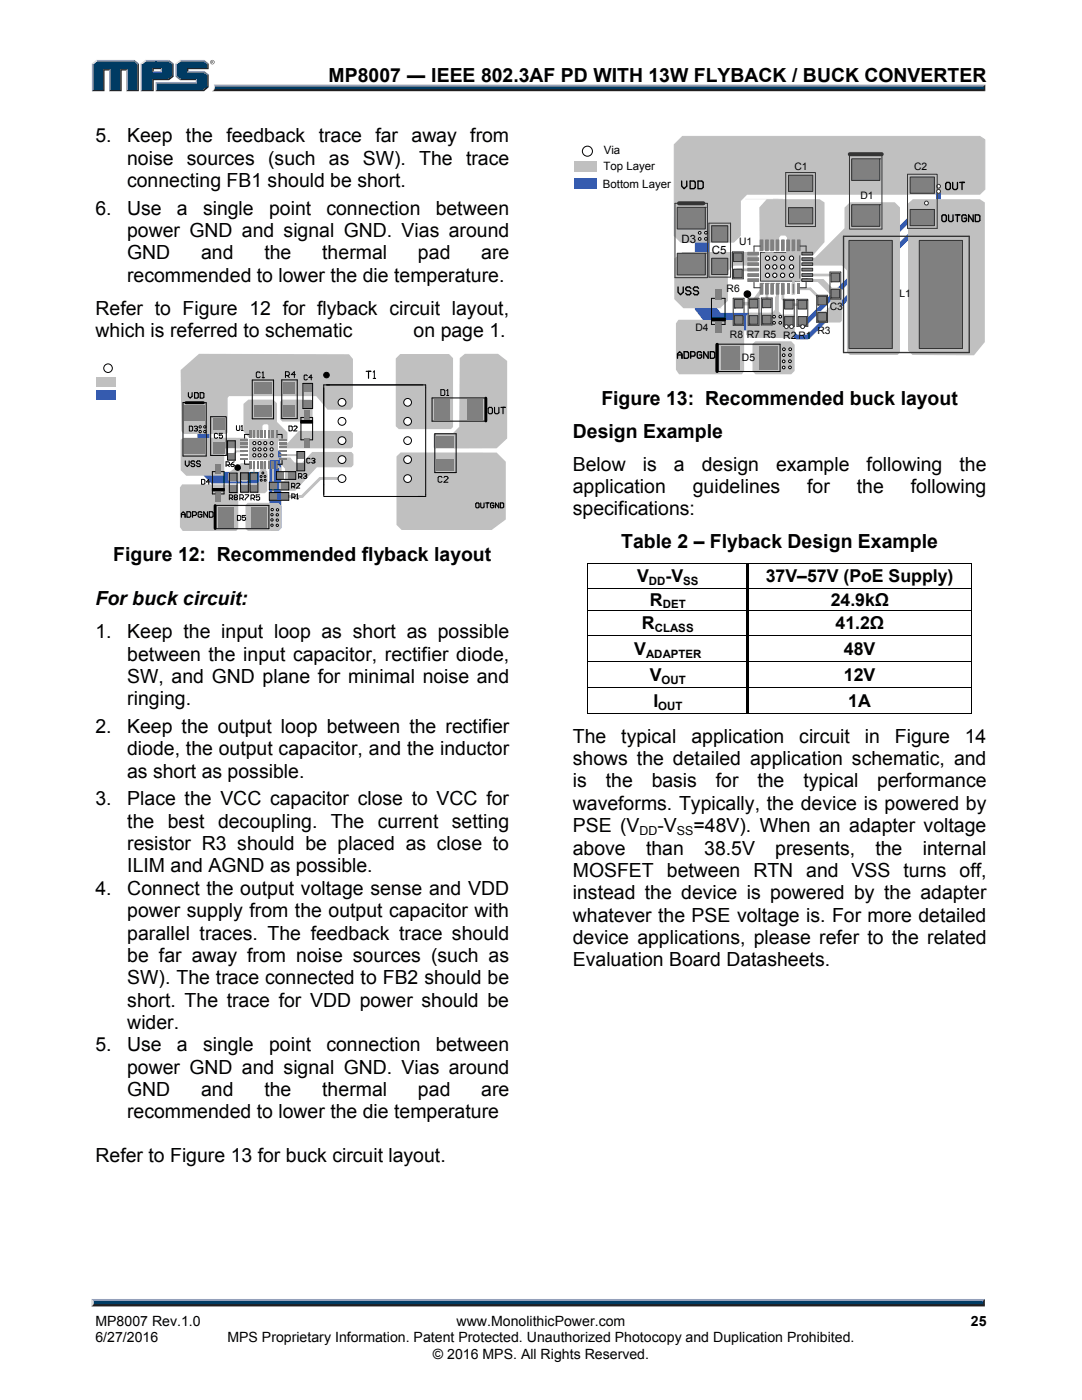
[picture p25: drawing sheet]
<svg xmlns="http://www.w3.org/2000/svg" width="216mm" height="279mm" viewBox="0 0 216 279" stroke-linecap="round" stroke-linejoin="round" font-family="sans-serif">
<defs><g id="words">
<g font-size="3.9">
<text x="65.6" y="16.3">MP8007 ― IEEE 802.3AF PD WITH 13W FLYBACK / BUCK CONVERTER</text>
<text x="19" y="28.4">5.</text>
<text x="25.4" y="28.4">Keep the feedback trace far away from</text>
<text x="25.4" y="32.9">noise sources (such as SW). The trace</text>
<text x="25.4" y="37.3">connecting FB1 should be short.</text>
<text x="19" y="42.8">6.</text>
<text x="25.4" y="47.3">power GND and signal GND. Vias around</text>
<text x="25.4" y="42.8">Use</text>
<text x="35.3" y="42.8">a</text>
<text x="40.5" y="42.8">single</text>
<text x="53.7" y="42.8">point</text>
<text x="65.1" y="42.8">connection</text>
<text x="86.9" y="42.8">between</text>
<text x="25.4" y="51.8">GND</text>
<text x="40.1" y="51.8">and</text>
<text x="52.8" y="51.8">the</text>
<text x="64.3" y="51.8">thermal</text>
<text x="83.4" y="51.8">pad</text>
<text x="96" y="51.8">are</text>
<text x="25.4" y="56.2">recommended to lower the die temperature.</text>
<text x="19" y="62.8">Refer to Figure 12 for flyback circuit layout,</text>
<text x="19" y="67.3">which is referred to schematic</text>
<text x="82.5" y="67.3">on page 1.</text>
<text x="120" y="80.8">Figure 13: Recommended buck layout</text>
<text x="114.3" y="87.4">Design Example</text>
<text x="114.3" y="93.9">Below</text>
<text x="128.3" y="93.9">is</text>
<text x="134.5" y="93.9">a</text>
<text x="140" y="93.9">design</text>
<text x="154.9" y="93.9">example</text>
<text x="172.9" y="93.9">following</text>
<text x="191.5" y="93.9">the</text>
<text x="114.3" y="98.4">application</text>
<text x="138.2" y="98.4">guidelines</text>
<text x="161.1" y="98.4">for</text>
<text x="171" y="98.4">the</text>
<text x="181.7" y="98.4">following</text>
<text x="114.3" y="102.9">specifications:</text>
<text x="22.6" y="112">Figure 12: Recommended flyback layout</text>
<text x="124" y="109.5">Table 2 – Flyback Design Example</text>
<text x="19.1" y="120.8">For buck circuit:</text>
<text x="19" y="127.4">1.</text>
<text x="25.4" y="131.8">between the input capacitor, rectifier diode,</text>
<text x="25.4" y="127.4">Keep the input loop as short as possible</text>
<text x="25.4" y="136.3">SW, and GND plane for minimal noise and</text>
<text x="25.4" y="140.8">ringing.</text>
<text x="19" y="146.3">2.</text>
<text x="25.4" y="146.3">Keep the output loop between the rectifier</text>
<text x="114.3" y="148.2">The</text>
<text x="124" y="148.2">typical</text>
<text x="138" y="148.2">application</text>
<text x="159.5" y="148.2">circuit</text>
<text x="172.6" y="148.2">in</text>
<text x="178.6" y="148.2">Figure</text>
<text x="192.5" y="148.2">14</text>
<text x="25.4" y="150.7">diode, the output capacitor, and the inductor</text>
<text x="25.4" y="155.2">as short as possible.</text>
<text x="114.3" y="152.7">shows the detailed application schematic, and</text>
<text x="19" y="160.7">3.</text>
<text x="25.4" y="160.7">Place the VCC capacitor close to VCC for</text>
<text x="114.3" y="157.2">is</text>
<text x="114.3" y="161.6">waveforms. Typically, the device is powered by</text>
<text x="120.9" y="157.2">the</text>
<text x="130" y="157.2">basis</text>
<text x="142.9" y="157.2">for</text>
<text x="151.2" y="157.2">the</text>
<text x="160.3" y="157.2">typical</text>
<text x="175.1" y="157.2">performance</text>
<text x="25.4" y="165.2">the best decoupling. The current setting</text>
<text x="114.3" y="166.1">PSE (V</text>
<text x="131.2" y="166.1">-V</text>
<text x="138.4" y="166.1">=48V). When an adapter voltage</text>
<text x="25.4" y="169.7">resistor R3 should be placed as close to</text>
<text x="114.3" y="170.5">above</text>
<text x="128.9" y="170.5">than</text>
<text x="140.5" y="170.5">38.5V</text>
<text x="154.7" y="170.5">presents,</text>
<text x="174.7" y="170.5">the</text>
<text x="184.1" y="170.5">internal</text>
<text x="19" y="178.6">4.</text>
<text x="25.4" y="174.1">ILIM and AGND as possible.</text>
<text x="25.4" y="178.6">Connect the output voltage sense and VDD</text>
<text x="114.3" y="175">MOSFET between RTN and VSS turns off,</text>
<text x="114.3" y="179.5">instead the device is powered by the adapter</text>
<text x="25.4" y="183">power supply from the output capacitor with</text>
<text x="114.3" y="183.9">whatever the PSE voltage is. For more detailed</text>
<text x="25.4" y="187.5">parallel traces. The feedback trace should</text>
<text x="25.4" y="192">be far away from noise sources (such as</text>
<text x="114.3" y="188.4">device applications, please refer to the related</text>
<text x="25.4" y="196.4">SW). The trace connected to FB2 should be</text>
<text x="114.3" y="192.8">Evaluation Board Datasheets.</text>
<text x="25.4" y="200.9">short. The trace for VDD power should be</text>
<text x="19" y="209.8">5.</text>
<text x="25.4" y="209.8">Use</text>
<text x="25.4" y="205.4">wider.</text>
<text x="35.3" y="209.8">a</text>
<text x="40.5" y="209.8">single</text>
<text x="53.7" y="209.8">point</text>
<text x="65.1" y="209.8">connection</text>
<text x="86.9" y="209.8">between</text>
<text x="25.4" y="214.3">power GND and signal GND. Vias around</text>
<text x="25.4" y="218.8">GND</text>
<text x="40.1" y="218.8">and</text>
<text x="52.8" y="218.8">the</text>
<text x="64.3" y="218.8">thermal</text>
<text x="83.4" y="218.8">pad</text>
<text x="96" y="218.8">are</text>
<text x="25.4" y="223.2">recommended to lower the die temperature</text>
<text x="19" y="231.9">Refer to Figure 13 for buck circuit layout.</text>
</g>
<g font-size="3.5">
<text x="127.1" y="116.2">V</text>
<text x="132.8" y="116.2">-V</text>
<text x="152.8" y="116.2">37V–57V (PoE Supply)</text>
<text x="128.1" y="125.6">R</text>
<text x="129.7" y="120.9">R</text>
<text x="165.8" y="120.9">24.9kΩ</text>
<text x="166.7" y="125.6">41.2Ω</text>
<text x="126.6" y="130.7">V</text>
<text x="168.4" y="130.7">48V</text>
<text x="129.7" y="135.9">V</text>
<text x="168.4" y="135.9">12V</text>
<text x="130.4" y="141.1">I</text>
<text x="169.3" y="141.1">1A</text>
</g>
<g font-size="2.8">
<text x="19" y="267.9">6/27/2016</text>
<text x="19" y="264.6">MP8007 Rev.1.0</text>
<text x="45.4" y="267.9">MPS Proprietary Information. Patent Protected. Unauthorized Photocopy and Duplication Prohibited.</text>
<text x="91.1" y="264.6">www.MonolithicPower.com</text>
<text x="193.7" y="264.6">25</text>
<text x="86.4" y="271.1">© 2016 MPS. All Rights Reserved.</text>
</g>
<g font-size="2.5">
<text x="127.6" y="166.6">DD</text>
<text x="135.1" y="166.6">SS</text>
</g>
<g font-size="2.3">
<text x="120.4" y="34">Top Layer</text>
<text x="120.5" y="30.7">Via</text>
<text x="120.3" y="37.5">Bottom Layer</text>
<text x="136" y="48.5">D3</text>
<text x="142.1" y="50.7">C5</text>
<text x="129.5" y="116.8">DD</text>
<text x="136.3" y="116.8">SS</text>
<text x="132.2" y="121.4">DET</text>
<text x="128.9" y="131.3">ADAPTER</text>
<text x="130.7" y="126.1">CLASS</text>
<text x="132" y="136.4">OUT</text>
<text x="131.3" y="141.6">OUT</text>
</g>
<g font-size="2.1">
<text x="158.5" y="33.9">C1</text>
<text x="182.4" y="33.9">C2</text>
<text x="171.7" y="39.7">D1</text>
<text x="147.5" y="48.9">U1</text>
<text x="145" y="58.3">R6</text>
<text x="179.5" y="59.3">L1</text>
<text x="165.6" y="61.9">C3</text>
<text x="138.7" y="66.1">D4</text>
<text x="145.6" y="67.4">R8</text>
<text x="149" y="67.4">R7 R5 R2 R1</text>
<text x="163.1" y="66.6">R3</text>
<text x="148" y="72">D5</text>
</g>
</g></defs>
<path d="M18.7 260h177.4l.4 .7h-178.3z" fill="#231f20"/>
<path d="M18.3 259.2h178.2l-.4 .8h-177.4z" fill="#94a0b9"/>
<path d="M196.5 259.2v1.5l-.4-.4v-.6z" fill="#001339"/>
<path d="M18.7 259.7h177.4v.6h-177.4z" fill="#003b63"/>
<path d="M18.2 259.2l.5 .5v.6l-.5 .4z" fill="#dcddde"/>
<path d="M42.7 16.9h153.9l-.4 .7h-153.4z" fill="#94a0b9"/>
<path d="M42.8 17.6h153.4l.4 .6h-154.3l.4-.2z" fill="#231f20"/>
<path d="M196.2 17.3l.4-.4v1.3l-.4-.4z" fill="#001339"/>
<path d="M42.9 17.3h153.3v.5h-153.4z" fill="#003b63"/>
<path d="M42.7 16.9l.2 .5a.78 .78 0 0 1-.6 .8l.1-.1a1.23 1.23 0 0 0 .3-1.2z" fill="#dcddde"/>
<path d="M30.4 14.4l.3-.2h1.3l.3 .2z" fill="#94a0b9"/>
<g fill="#003b63">
<path d="M18.6 12.8l.8-.6h7.2l.8 .6v5.1h-2v-4.1h-1.4v4.1h-2v-4.1h-1.4v4.1h-2z"/>
<path d="M28.3 12.8l.8-.6h2.2v1.3h-.9v.9h1.9v-.9h-1.3v-1.3h2.6l.8 .6v2.3l-.8 .6h-3.2v2.2h-2.1z"/>
<path d="M31.3 16.6h8v-.9h-3.2l-.9-.6v-2.3l.9-.6h4.4l.9 .6v.7h-4.1v.9h3.2l.9 .6v2.2l-.9 .7h-9.2z"/>
</g>
<path d="M35.9 12.1h4.8" fill="none" stroke="#94a0b9" stroke-width=".26"/>
<path d="M35 12.7l.9-.7 .2 .2-.8 .6z" fill="#dcddde"/>
<path d="M35.1 12.7v2.6" fill="none" stroke="#94a0b9" stroke-width=".27"/>
<path d="M35 15.3l.3-.2 .8 .6-.2 .3z" fill="#547194"/>
<path d="M35.9 15.9h3.4" fill="none" stroke="#001339" stroke-width=".26"/>
<g fill="#94a0b9">
<path d="M31 16.4h8.1v-.4l.2-.3v.9h-8z"/>
<path d="M31 16.4l.3 .2v1.3l-.3 .3z"/>
</g>
<path d="M37.3 13.5h4.1v-.7l.2-.1v1.1h-4v.4l-.3 .2z" fill="#001339"/>
<path d="M37.3 14.3h3.4" fill="none" stroke="#94a0b9" stroke-width=".26"/>
<path d="M40.7 14.2l.9 .7-.2 .1-.9-.6z" fill="#547194"/>
<g fill="#001339">
<path d="M31 18.2l.3-.3h9.2l.9-.7v-2.2l.2-.1v2.5l-.9 .8z"/>
<path d="M30.4 15.7h3.2l.8-.6v-2.3l.2-.1v2.6l-.9 .7h-3v2.2h-2.6l.2-.3h2.1z"/>
</g>
<path d="M33.7 12l.9 .7-.2 .1-.8-.6z" fill="#547194"/>
<path d="M29 12.1h4.7" fill="none" stroke="#94a0b9" stroke-width=".26"/>
<path d="M28.1 12.7l.9-.7 .1 .2-.8 .6z" fill="#dcddde"/>
<path d="M28.2 12.7v5.5" fill="none" stroke="#94a0b9" stroke-width=".27"/>
<path d="M32 13.8l.3-.3v.9l-.3-.2z" fill="#94a0b9"/>
<g fill="#001339">
<path d="M30.4 13.5h1.9l-.3 .3h-1.3v.4l-.3 .2z"/>
<path d="M27.4 12.8l.3-.1v5.5h-2.5l.2-.3h2z"/>
</g>
<path d="M26.8 12l.9 .7-.3 .1-.8-.6z" fill="#547194"/>
<path d="M19.2 12.1h7.6" fill="none" stroke="#94a0b9" stroke-width=".26"/>
<path d="M18.3 12.7l.9-.7 .2 .2-.8 .6z" fill="#dcddde"/>
<path d="M18.5 12.7v5.5" fill="none" stroke="#94a0b9" stroke-width=".27"/>
<path d="M20.6 13.8h1.4l-.2 .3h-.9v4.1h-2.6l.3-.3h2z" fill="#001339"/>
<path d="M21.9 13.8v4.4" fill="none" stroke="#94a0b9" stroke-width=".27"/>
<path d="M24 13.8h1.4l-.2 .3h-.9v4.1h-2.5l.2-.3h2z" fill="#001339"/>
<path d="M25.3 13.8v4.4" fill="none" stroke="#94a0b9" stroke-width=".27"/>
<path d="M40.7 12l.9 .7-.2 .1-.9-.6z" fill="#547194"/>
<path d="M41.9 12.4a.45 .45 0 0 1 .9 0 .45 .45 0 0 1-.9 0zM42 12.4a.37 .37 0 0 0 .7 0 .37 .37 0 0 0-.7 0zM42.2 12.2h.3l.1 .5-.3-.3-.1 .3zM42.3 12.2v.2h.1z" fill="#231f20"/>
<path d="M63.9 95.5h3.8" fill="none" stroke="#c0c0c0" stroke-width=".58"/>
<path d="M91.7 71.5l1.1-.9h6.6l1.8 1.4v15.5l-2.1 2h-12.3l-.3-.2v-2.6l.3-.3h3.6l1.2-1.2z" fill-rule="evenodd" fill="#c0c0c0"/>
<path d="M53.9 89.3h1l1.2 1.1v15l-.5 .6h-1.5l-.4-.4v-16.1z" fill-rule="evenodd" fill="#36f"/>
<path d="M49.7 87.6h5.7v4.1h-5.7z" fill="#c0c0c0"/>
<g fill="#c0c0c0">
<path d="M50 87.7h3.5l.1-.8h.9l.1 .9 .6 .5v3.2l-.2 .2h-5l-.1-.2z" fill-rule="evenodd"/>
<path d="M55.8 88.3h1.7l2.1-2.3h10.4l.4 .4v2.7l-.3 .4h-14.3z" fill-rule="evenodd"/>
<path d="M79 71.5l.9-.8h9.7l.8 .8v13.7l-.4 .4h-10.4l-.6-.5z" fill-rule="evenodd"/>
<path d="M79.1 91.1l.8-.8h19.2l1.8 1.8v11.6l-2.8 2.1h-18l-1-1z" fill-rule="evenodd"/>
<path d="M55.2 91.5h2.6l.9 .9h1.7l1.9-2.1h7.8l.3 .4v2.1l-.3 .4h-6.9l-4.3 4.6h-2.9l-.2-.2v-1.2l.2-.2h.7l.3-.4v-2.3l-1-1.1v-.5l-.2-.2h-.5z" fill-rule="evenodd"/>
</g>
<path d="M55.2 91.5h2.6l.9 .9h1.7l1.9-2.1h7.8l.3 .4v2.1l-.3 .4h-6.9l-4.3 4.6h-2.9l-.2-.2v-1.2l.2-.2h.7l.3-.4v-2.3l-1-1.1v-.5l-.2-.2h-.5z" fill="none" stroke="#c0c0c0" stroke-width=".2"/>
<g fill="#c0c0c0">
<path d="M56.3 79.8h5.8l.3 .3v3.9l-.1 .1h-6l-.4-.5v-3.4z" fill-rule="evenodd"/>
<path d="M48.6 80.6l1-.8h4.9l.8 .7v3.7l2.1 2.1v1.8h-2l-1.8-.8v-2.4l-.3-.2h-.6l-.3 .3v2.4h-2.7l-1.1-1.3z" fill-rule="evenodd"/>
</g>
<path d="M39.6 83.8h2l.2 .3v8.1l2 2h9.1l.4 .4v1.7l-.2 .2h-11l-2.7-2.8v-9.6z" fill-rule="evenodd" fill="#36f"/>
<g fill="#c0c0c0">
<path d="M45.5 94.4l2.6-2 2 .1v1.2l-.5 .5v1.7l-.2 .2h-3.6l-.3-.2z" fill-rule="evenodd"/>
<path d="M52 92.2l.1-.1 1 .1v1.7l.2 .2v3.9l-.4 .4h-4.9l-.1-.1v-1.5l.1-.2h3.3l.4-.5v-2l.3-.1z" fill-rule="evenodd"/>
<path d="M49.4 100.4h6.2l.5 .5v4.5l-.5 .6h-6.1l-.5-.5v-4.7z" fill-rule="evenodd"/>
<path d="M36.3 96.7h11.1l.1 .2v8.5l-.3 .6h-10.8l-.5-.8v-7.9z" fill-rule="evenodd"/>
<path d="M36 87.8l.6-.4h12.7l.2 .2v1.9h-4.5l-.3 .2v5.1l-.1 .1-7.4 .1-1.2-1.2z" fill-rule="evenodd"/>
<path d="M36 73.9l3.7-3.3 29.9 .1 .8 .9v9.6l-.5 .6h-4.5l-2.3-2.7h-17.4l-.3 .3v6.9l-.2 .3h-8.5l-.5-.6z" fill-rule="evenodd"/>
</g>
<path d="M40.4 83.7h.3v.3h-.3z" fill-rule="evenodd" fill="#816200"/>
<circle cx="40.9" cy="85.2" r=".23" fill="#fff"/>
<circle cx="40.9" cy="85.2" r=".23" fill="none" stroke="#000" stroke-width=".2"/>
<path d="M40.7 86h.3v.3h-.3z" fill-rule="evenodd" fill="#fff"/>
<path d="M40.7 86h.3v.3h-.3z" fill="none" stroke="#000" stroke-width=".2"/>
<path d="M39.8 86h.3v.3h-.3z" fill-rule="evenodd" fill="#fff"/>
<path d="M39.8 86h.3v.3h-.3z" fill="none" stroke="#000" stroke-width=".2"/>
<circle cx="39.9" cy="85.2" r=".23" fill="#fff"/>
<circle cx="39.9" cy="85.2" r=".23" fill="none" stroke="#000" stroke-width=".2"/>
<circle cx="54.3" cy="101.7" r=".23" fill="#fff"/>
<circle cx="54.3" cy="101.7" r=".23" fill="none" stroke="#000" stroke-width=".2"/>
<circle cx="54.3" cy="102.7" r=".23" fill="#fff"/>
<circle cx="54.3" cy="102.7" r=".23" fill="none" stroke="#000" stroke-width=".2"/>
<circle cx="54.3" cy="103.8" r=".23" fill="#fff"/>
<circle cx="54.3" cy="103.8" r=".23" fill="none" stroke="#000" stroke-width=".2"/>
<circle cx="54.3" cy="104.8" r=".23" fill="#fff"/>
<circle cx="54.3" cy="104.8" r=".23" fill="none" stroke="#000" stroke-width=".2"/>
<circle cx="52.9" cy="90.9" r=".31" fill="#fff"/>
<circle cx="52.9" cy="90.9" r=".31" fill="none" stroke="#000" stroke-width=".2"/>
<circle cx="52.9" cy="88.4" r=".31" fill="#fff"/>
<circle cx="52.9" cy="88.4" r=".31" fill="none" stroke="#000" stroke-width=".2"/>
<circle cx="52.9" cy="89.7" r=".31" fill="#fff"/>
<circle cx="52.9" cy="89.7" r=".31" fill="none" stroke="#000" stroke-width=".2"/>
<circle cx="51.8" cy="90.9" r=".32" fill="#fff"/>
<circle cx="51.8" cy="90.9" r=".32" fill="none" stroke="#000" stroke-width=".2"/>
<circle cx="51.8" cy="88.4" r=".32" fill="#fff"/>
<circle cx="51.8" cy="88.4" r=".32" fill="none" stroke="#000" stroke-width=".2"/>
<circle cx="51.8" cy="89.7" r=".31" fill="#fff"/>
<circle cx="51.8" cy="89.7" r=".31" fill="none" stroke="#000" stroke-width=".2"/>
<circle cx="50.7" cy="88.4" r=".31" fill="#fff"/>
<circle cx="50.7" cy="88.4" r=".31" fill="none" stroke="#000" stroke-width=".2"/>
<circle cx="54.2" cy="89.7" r=".3" fill="#fff"/>
<circle cx="54.2" cy="89.7" r=".3" fill="none" stroke="#000" stroke-width=".2"/>
<circle cx="54.2" cy="88.4" r=".31" fill="#fff"/>
<circle cx="54.2" cy="88.4" r=".31" fill="none" stroke="#000" stroke-width=".2"/>
<circle cx="54.2" cy="90.9" r=".31" fill="#fff"/>
<circle cx="54.2" cy="90.9" r=".31" fill="none" stroke="#000" stroke-width=".2"/>
<circle cx="50.7" cy="90.9" r=".31" fill="#fff"/>
<circle cx="50.7" cy="90.9" r=".31" fill="none" stroke="#000" stroke-width=".2"/>
<circle cx="50.7" cy="89.7" r=".3" fill="#fff"/>
<circle cx="50.7" cy="89.7" r=".3" fill="none" stroke="#000" stroke-width=".2"/>
<circle cx="52.1" cy="95.8" r=".19" fill="#fff"/>
<circle cx="52.1" cy="95.8" r=".19" fill="none" stroke="#000" stroke-width=".2"/>
<circle cx="52.9" cy="95.8" r=".2" fill="#fff"/>
<circle cx="52.9" cy="95.8" r=".2" fill="none" stroke="#000" stroke-width=".2"/>
<circle cx="52.9" cy="95.1" r=".2" fill="#fff"/>
<circle cx="52.9" cy="95.1" r=".2" fill="none" stroke="#000" stroke-width=".2"/>
<path d="M52 95h.2v.2h-.2z" fill-rule="evenodd" fill="#fff"/>
<path d="M52 95h.2v.2h-.2z" fill="none" stroke="#000" stroke-width=".2"/>
<circle cx="52.4" cy="94.4" r=".2" fill="#fff"/>
<circle cx="52.4" cy="94.4" r=".2" fill="none" stroke="#000" stroke-width=".2"/>
<path d="M48.7 90.1h-1.5l-1 1M50.7 92.8v1.9M52.2 92.8v1.1M53.7 91.4v1.4M54.5 92.9v4.1M54.5 97v2.1M54.9 91.5h3M55.2 92.8l.7 .7v1.4M56.5 90.8h3.5" fill="none" stroke="#c0c0c0" stroke-width=".39"/>
<path d="M57.1 99.1h3.2M63.9 95.5l-3.6 3.5" fill="none" stroke="#c0c0c0" stroke-width=".58"/>
<path d="M50.9 97.3v.2M56.5 90.8h.1" fill="none" stroke="#000" stroke-width=".39"/>
<path d="M50.7 97.5h.2" fill="none" stroke="#000" stroke-width=".78"/>
<path d="M36.2 102.7h.7v.5v-.7l-.3-.4-.4 .4v.7M37.3 102.1h.6l.2 .2v.7l-.2 .2h-.6zM38.4 102.9h.6l.2-.2v-.4l-.2-.2h-.6v1.1M40.3 102.3l-.2-.2h-.4l-.2 .2v.7l.2 .2h.4l.2-.2v-.3h-.4M41.4 102.1v1.1l-.7-1.1v1.1M41.8 102.1h.5l.2 .2v.7l-.2 .2h-.5z" fill="none" stroke="#000" stroke-width=".23"/>
<g fill="#808080">
<path d="M86.6 79.7h3.1v4.1h-3.1z"/>
<path d="M93.2 79.7h3.1v4.1h-3.1z"/>
</g>
<g fill="none" stroke="#000" stroke-width=".2">
<path d="M96.9 79.8v-.4h-10.7v4.7h10.7v-.4"/>
<circle cx="65.1" cy="74.9" r=".55"/>
</g>
<path d="M96.9 79.5v4.5" fill="none" stroke="#000" stroke-width=".58"/>
<circle cx="65.1" cy="74.9" r=".55" fill="#000"/>
<circle cx="68.2" cy="95.5" r=".78" fill="#fff"/>
<circle cx="68.2" cy="95.5" r=".78" fill="none" stroke="#000" stroke-width=".2"/>
<circle cx="81.3" cy="84.1" r=".77" fill="#fff"/>
<circle cx="81.3" cy="84.1" r=".77" fill="none" stroke="#000" stroke-width=".2"/>
<circle cx="68.2" cy="87.9" r=".78" fill="#fff"/>
<circle cx="68.2" cy="87.9" r=".78" fill="none" stroke="#000" stroke-width=".2"/>
<circle cx="68.2" cy="91.7" r=".78" fill="#fff"/>
<circle cx="68.2" cy="91.7" r=".78" fill="none" stroke="#000" stroke-width=".2"/>
<circle cx="81.3" cy="80.3" r=".77" fill="#fff"/>
<circle cx="81.3" cy="80.3" r=".77" fill="none" stroke="#000" stroke-width=".2"/>
<circle cx="81.3" cy="87.9" r=".77" fill="#fff"/>
<circle cx="81.3" cy="87.9" r=".77" fill="none" stroke="#000" stroke-width=".2"/>
<circle cx="81.3" cy="91.7" r=".77" fill="#fff"/>
<circle cx="81.3" cy="91.7" r=".77" fill="none" stroke="#000" stroke-width=".2"/>
<circle cx="81.3" cy="95.5" r=".77" fill="#fff"/>
<circle cx="81.3" cy="95.5" r=".77" fill="none" stroke="#000" stroke-width=".2"/>
<circle cx="68.2" cy="84.1" r=".78" fill="#fff"/>
<circle cx="68.2" cy="84.1" r=".78" fill="none" stroke="#000" stroke-width=".2"/>
<circle cx="68.2" cy="80.3" r=".78" fill="#fff"/>
<g fill="none" stroke="#000" stroke-width=".2">
<path d="M64.6 76.8h20.3v22.3h-20.3zM64.6 77.4v21.3M83.4 99.1h1"/>
<circle cx="68.2" cy="80.3" r=".78"/>
</g>
<g fill="#808080">
<path d="M87.1 87h3.5v2.3h-3.5z"/>
<path d="M87.1 91.6h3.5v2.3h-3.5z"/>
</g>
<path d="M58.2 97.1h.5l.1-.2v-.3l-.1-.1h-.5v.9M58.5 97.1l.3 .3M59.2 96.6l.4-.1 .2 .3-.6 .6h.6M86.8 86.6h4.2v7.7h-4.2z" fill="none" stroke="#000" stroke-width=".2"/>
<g fill="#808080">
<path d="M53.9 96.4h1.2v1.2h-1.2z"/>
<path d="M56.2 96.4h1.2v1.2h-1.2z"/>
</g>
<path d="M53.7 96.2h3.9v1.6h-3.9zM58.2 99.2h.5l.2-.1v-.4l-.2-.1h-.5v.9M58.5 99.2l.4 .3M59.2 99.5h.3M59.2 98.7l.2-.1v.9M59.6 95.2h.4l.2-.2v-.3l-.2-.2h-.4v1M59.9 95.2l.3 .3M60.6 94.7l.1-.2 .5 .2-.2 .3h-.1l.3 .2v.1l-.2 .2h-.3l-.1-.2" fill="none" stroke="#000" stroke-width=".2"/>
<g fill="#808080">
<path d="M57.6 94.3h1.2v1.2h-1.2z"/>
<path d="M55.3 94.3h1.2v1.2h-1.2z"/>
</g>
<path d="M61.3 75l-.5-.2-.1 .2v.6l.1 .2 .5-.2M62.3 75.4h-.7l.5-.6v1M55.1 94.1h3.9v1.6h-3.9z" fill="none" stroke="#000" stroke-width=".2"/>
<g fill="#808080">
<path d="M60.6 79.8h1.6v1.5h-1.6z"/>
<path d="M60.6 76.7h1.6v1.6h-1.6z"/>
</g>
<path d="M60.5 76.5h1.9v5h-1.9zM37.8 85h.4l.2 .2v.7l-.2 .1h-.4zM38.8 85.2l.1-.2 .5 .2-.2 .4h-.1l.3 .1v.2l-.2 .1-.4-.1" fill="none" stroke="#000" stroke-width=".2"/>
<g fill="#808080">
<path d="M36.8 80.9h4.1v3.2h-4.1z"/>
<path d="M36.8 87.5h4.1v3.1h-4.1z"/>
</g>
<path d="M36.5 80.3h.4M36.5 80.4v10.6h4.6v-10.6h-.3" fill="none" stroke="#000" stroke-width=".2"/>
<path d="M37.1 80.4h3.5" fill="none" stroke="#000" stroke-width=".58"/>
<g fill="#808080">
<path d="M45.6 90.4h1.2v1.3h-1.2z"/>
<path d="M45.6 88.1h1.2v1.3h-1.2z"/>
</g>
<path d="M45.4 88h1.5v3.8h-1.5z" fill="none" stroke="#000" stroke-width=".2"/>
<g fill="#808080">
<path d="M50.1 96.8h1.2v1.3h-1.2z"/>
<path d="M50.1 94.5h1.2v1.3h-1.2z"/>
</g>
<path d="M43.4 86.6l-.5-.1-.1 .1v.7l.1 .2 .5-.2M44.4 86.5h-.6v.5l.3-.2 .3 .2v.3l-.2 .2h-.3l-.1-.2M49.9 94.4h1.6v3.8h-1.6z" fill="none" stroke="#000" stroke-width=".2"/>
<g fill="#808080">
<path d="M42.4 88.2h2.4v2.3h-2.4z"/>
<path d="M42.4 83.5h2.4v2.4h-2.4z"/>
</g>
<path d="M42 83.2h3.1v7.7h-3.1z" fill="none" stroke="#000" stroke-width=".2"/>
<g fill="#808080">
<path d="M48.2 96.8h1.2v1.3h-1.2z"/>
<path d="M48.2 94.5h1.2v1.3h-1.2z"/>
</g>
<path d="M48 94.4h1.6v3.8h-1.6zM47.4 102.9l.6 .1v.7l-.2 .1h-.4zM49 102.9h-.7v.5l.4-.2 .3 .2v.3l-.2 .1-.5-.1" fill="none" stroke="#000" stroke-width=".2"/>
<g fill="#808080">
<path d="M43.6 101.2h3.1v4h-3.1z"/>
<path d="M50.2 101.2h3.1v4h-3.1z"/>
</g>
<path d="M57.7 85h.4l.2 .2v.6l-.2 .2h-.4zM58.6 85.2l.5-.2 .2 .2v.1l-.7 .7h.7M43 101.2v-.3h10.7v4.6h-10.7v-.4" fill="none" stroke="#000" stroke-width=".2"/>
<path d="M42.9 100.9v4.6" fill="none" stroke="#000" stroke-width=".58"/>
<g fill="#808080">
<path d="M60.7 87.5h1.1v1.8h-1.1z"/>
<path d="M60.7 81.9h1.1v1.8h-1.1z"/>
</g>
<path d="M57 75h.5l.2-.2v-.4l-.2-.2h-.5v1.2M57.3 75l.4 .4M58.9 74.8h-.8l.6-.6v1.2M60 83.9h2.4M60 84.4h2.4M60 84.3h2.4M60 84.2h2.4M60 84.1h2.4M60 84h2.4M60.6 83.3h-.6v4.5h.6M61.8 83.3h.6v4.5h-.6" fill="none" stroke="#000" stroke-width=".2"/>
<g fill="#808080">
<path d="M56.6 76.2h2.3v2.3h-2.3z"/>
<path d="M56.6 80.8h2.3v2.4h-2.3z"/>
</g>
<path d="M56.2 75.8h3.1v7.7h-3.1zM61.9 91.6l-.5-.1-.2 .1v.7l.2 .1 .5-.1M62.2 91.6l.1-.1 .5 .1-.1 .3h-.2h.2l.1 .4-.1 .1-.5-.1" fill="none" stroke="#000" stroke-width=".2"/>
<g fill="#808080">
<path d="M59.4 92.6h1.2v1.2h-1.2z"/>
<path d="M59.4 90.3h1.2v1.2h-1.2z"/>
</g>
<path d="M47.2 84.9v.9l.1 .1 .5-.1v-.9M48.2 85.9h.3M48.2 85.1l.1-.2v1M59.2 90.1h1.6v3.9h-1.6z" fill="none" stroke="#000" stroke-width=".2"/>
<g fill="#808080">
<path d="M55.7 89.9h1.5v.4h-1.5z"/>
<path d="M55.7 89.1h1.5v.4h-1.5z"/>
<path d="M55.7 88.3h1.5v.5h-1.5z"/>
<path d="M55.7 87.6h1.5v.4h-1.5z"/>
<path d="M55.7 90.6h1.5v.4h-1.5z"/>
<path d="M55.7 91.4h1.5v.4h-1.5z"/>
<path d="M47.9 91.4h1.6v.4h-1.6z"/>
<path d="M47.9 90.6h1.6v.4h-1.6z"/>
<path d="M47.9 87.6h1.6v.4h-1.6z"/>
<path d="M47.9 88.3h1.6v.5h-1.6z"/>
<path d="M47.9 89.1h1.6v.4h-1.6z"/>
<path d="M47.9 89.9h1.6v.4h-1.6z"/>
<path d="M54.3 85.8h.4v1.6h-.4z"/>
<path d="M55.1 92h.3v1.6h-.3z"/>
<path d="M49.7 92h.4v1.6h-.4z"/>
<path d="M54.3 92h.4v1.6h-.4z"/>
<path d="M53.5 92h.4v1.6h-.4z"/>
<path d="M52.8 92h.3v1.6h-.3z"/>
<path d="M52 92h.4v1.6h-.4z"/>
<path d="M51.2 92h.4v1.6h-.4z"/>
<path d="M50.5 92h.4v1.6h-.4z"/>
<path d="M49.7 85.8h.4v1.6h-.4z"/>
<path d="M55.1 85.8h.3v1.6h-.3z"/>
<path d="M53.5 85.8h.4v1.6h-.4z"/>
<path d="M52.8 85.8h.3v1.6h-.3z"/>
<path d="M52 85.8h.4v1.6h-.4z"/>
<path d="M51.2 85.8h.4v1.6h-.4z"/>
<path d="M50.5 85.8h.4v1.6h-.4z"/>
</g>
<path d="M48.8 91.9v.7h.9M49.7 86.7h-.9v.8M55.4 86.7h.9v.8M56.3 91.9v.7h-.9" fill="none" stroke="#000" stroke-width=".2"/>
<g fill="#808080">
<path d="M45.9 94.6h1.3v1.2h-1.3z"/>
<path d="M45.9 96.9h1.3v1.2h-1.3z"/>
</g>
<path d="M51.9 74.4l-.2-.2h-.4l-.2 .2v.8l.2 .2h.4l.2-.2M52.3 75.4h.4M52.3 74.4l.2-.2v1.2M45.8 94.4h1.5v3.9h-1.5z" fill="none" stroke="#000" stroke-width=".2"/>
<g fill="#808080">
<path d="M50.7 76.2h3.5v2.3h-3.5z"/>
<path d="M50.7 80.9h3.5v2.3h-3.5z"/>
</g>
<g fill="none" stroke="#000" stroke-width=".2">
<path d="M50.3 75.8h4.3v7.8h-4.3zM40.2 95.7h.5l.2 .1v.7l-.2 .1h-.5zM41.8 96.2h-.6l.5-.5v.9M45.1 92.8l.7-.1v-.4l-.7-.1v.9M45.4 92.8l.4 .3M45.8 99.4h.4l.2-.1v-.4l-.2-.1h-.4v.9M46.1 99.4l.3 .3M46.1 92.7h.4l.2 .3-.5 .1-.1-.1zM46.7 92.2l-.6 .5M46.9 99.3h.3M46.9 99.3l-.2-.4 .2-.1h.3l.2 .3-.2 .2M46.9 99.3l-.2 .1 .2 .3 .5-.1-.2-.3"/>
<path d="M47.9 99.4h.5l.2-.1v-.4l-.2-.2h-.5v1.1M48.2 99.4l.4 .4M48.9 98.7h.7v.2l-.7 .7v.2M50.1 99.4h.5l.2-.1v-.3l-.2-.2h-.5v1M50.4 99.4l.4 .4M51.8 98.8h-.7v.5l.5-.2 .2 .2v.4l-.2 .1-.5-.1M88.2 95.3l-.2-.2h-.4l-.2 .2v.8l.2 .1h.4l.2-.1M88.6 95.3l.2-.2h.4l.2 .2v.2l-.8 .7h.8"/>
</g>
<path d="M37 92v.8l.4 .3 .3-.3v-.8M38.9 92.2l-.2-.2h-.4l-.2 .4 .2 .2h.4l.2 .3-.2 .2h-.4l-.2-.2M40 92.2l-.2-.2h-.4l-.2 .4 .2 .2h.4l.2 .3-.2 .2h-.4l-.2-.2M95.1 100.4h.3l.2 .1v.7l-.2 .1h-.3l-.2-.1v-.7zM95.9 100.4v.8l.2 .1h.3l.2-.1v-.8M96.9 100.4h.7M97.2 100.4v.9M98.5 100.5l-.1-.1h-.4l-.1 .1v.7l.1 .1h.4l.1-.1v-.3h-.3M99.5 100.4v.9l-.6-.9v.9M99.8 100.4h.5l.2 .1v.7l-.2 .1h-.5z" fill="none" stroke="#000" stroke-width=".23"/>
<g fill="#808080">
<path d="M43 92.6h1.1v1.8h-1.1z"/>
<path d="M43 98.2h1.1v1.9h-1.1z"/>
</g>
<path d="M42.4 97.9h2.3M42.4 97.8h2.3M42.4 97.7h2.3M42.4 97.6h2.3M42.4 97.5h2.3M42.4 98h2.3M42.9 94.1h-.5v4.5h.5M44.2 94.1h.5v4.5h-.5" fill="none" stroke="#000" stroke-width=".2"/>
<path d="M57.1 98.8l-.3 .3" fill="none" stroke="#000" stroke-width=".58"/>
<g fill="#808080">
<path d="M53.9 98.5h1.2v1.2h-1.2z"/>
<path d="M56.2 98.5h1.2v1.2h-1.2z"/>
</g>
<g fill="none" stroke="#000" stroke-width=".2">
<path d="M74.5 75.5h.5M74.5 74.3l.2-.3v1.5M88 77.8h.6l.2 .2v.7l-.2 .2h-.6zM89.1 78.9h.4M89.1 78l.2-.2v1.1M53.7 98.3h3.9v1.5h-3.9z"/>
<circle cx="47.4" cy="93.3" r=".56"/>
</g>
<circle cx="47.4" cy="93.3" r=".56" fill="#000"/>
<path d="M37.6 78.4v.7l.4 .4 .3-.4v-.7M38.8 78.4h.6l.2 .1v.8l-.2 .2h-.6zM39.9 78.4h.6l.2 .1v.8l-.2 .2h-.6zM73.1 74.1h.9M73.5 74.1v1.4M97.6 81.3h.4l.3 .2v.9l-.3 .2h-.4l-.2-.2v-.9zM98.7 81.3v1.1l.2 .2h.4l.2-.2v-1.1M99.9 81.3h.9M100.4 81.3v1.3" fill="none" stroke="#000" stroke-width=".23"/>
<circle cx="55.4" cy="101.7" r=".23" fill="#fff"/>
<circle cx="55.4" cy="101.7" r=".23" fill="none" stroke="#000" stroke-width=".2"/>
<circle cx="55.3" cy="102.7" r=".23" fill="#fff"/>
<circle cx="55.3" cy="102.7" r=".23" fill="none" stroke="#000" stroke-width=".2"/>
<circle cx="55.3" cy="103.8" r=".23" fill="#fff"/>
<circle cx="55.3" cy="103.8" r=".23" fill="none" stroke="#000" stroke-width=".2"/>
<circle cx="55.3" cy="104.8" r=".23" fill="#fff"/>
<circle cx="55.3" cy="104.8" r=".23" fill="none" stroke="#000" stroke-width=".2"/>
<circle cx="21.6" cy="73.5" r=".86" fill="#fff"/>
<circle cx="21.6" cy="73.5" r=".86" fill="none" stroke="#000" stroke-width=".2"/>
<path d="M19.3 75.2h3.9v1.9h-3.9z" fill="#c0c0c0"/>
<path d="M19.3 78h3.9v1.8h-3.9z" fill="#36f"/>
<path d="M139 46.8h2.2l.3 .4v12.3l2.3 2.9h10.7l.5 .7v2.6l-.3 .3h-12.8l-3.3-4.3v-14.5z" fill-rule="evenodd" fill="#36f"/>
<path d="M136.2 27.2h59.3l1 .7v9.9l-1 1h-46.5l-1.3 1.3v6.9l-1.3 1.3h-10.6l-1.3-1.3v-18.1z" fill-rule="evenodd" fill="#c0c0c0"/>
<path d="M136.2 27.2h59.3l1 .7v9.9l-1 1h-46.5l-1.3 1.3v6.9l-1.3 1.3h-10.6l-1.3-1.3v-18.1z" fill="none" stroke="#c0c0c0" stroke-width=".2"/>
<g fill="#c0c0c0">
<path d="M150.7 68.1h7.2l.7 .7v5.2l-.7 .7h-7.2l-.5-.6v-5.4z" fill-rule="evenodd"/>
<path d="M135.4 63.8h12.9l.2 .2v10.1l-.5 .6h-12.5l-.6-.9v-9.3z" fill-rule="evenodd"/>
</g>
<circle cx="156.4" cy="69.7" r=".27" fill="#fff"/>
<circle cx="156.4" cy="69.7" r=".27" fill="none" stroke="#000" stroke-width=".2"/>
<circle cx="156.4" cy="70.9" r=".27" fill="#fff"/>
<circle cx="156.4" cy="70.9" r=".27" fill="none" stroke="#000" stroke-width=".2"/>
<circle cx="156.4" cy="72.1" r=".27" fill="#fff"/>
<circle cx="156.4" cy="72.1" r=".27" fill="none" stroke="#000" stroke-width=".2"/>
<circle cx="156.4" cy="73.3" r=".27" fill="#fff"/>
<circle cx="156.4" cy="73.3" r=".27" fill="none" stroke="#000" stroke-width=".2"/>
<path d="M135.2 70.8h.9v.7v-.9l-.5-.4-.4 .4v.9M136.5 70.2h.7l.2 .2v.9l-.2 .2h-.7zM137.8 71.1h.7l.2-.3v-.4l-.2-.2h-.7v1.3M140 70.4l-.2-.2h-.5l-.2 .2v.9l.2 .2h.5l.2-.2v-.5h-.4M141.3 70.2v1.3l-.9-1.3v1.3M141.7 70.2h.7l.2 .2v.9l-.2 .2h-.7z" fill="none" stroke="#000" stroke-width=".27"/>
<g fill="#808080">
<path d="M143.8 69.1h3.7v4.7h-3.7z"/>
<path d="M151.6 69.1h3.6v4.7h-3.6z"/>
</g>
<path d="M143.2 68.7v.5M143.2 73.7v.4M155.7 68.7v5.4" fill="none" stroke="#000" stroke-width=".2"/>
<path d="M143.1 68.7v5.4" fill="none" stroke="#000" stroke-width=".68"/>
<circle cx="157.7" cy="69.7" r=".27" fill="#fff"/>
<circle cx="157.7" cy="69.7" r=".27" fill="none" stroke="#000" stroke-width=".2"/>
<circle cx="157.6" cy="70.9" r=".27" fill="#fff"/>
<circle cx="157.6" cy="70.9" r=".27" fill="none" stroke="#000" stroke-width=".2"/>
<circle cx="157.6" cy="72.1" r=".27" fill="#fff"/>
<circle cx="157.6" cy="72.1" r=".27" fill="none" stroke="#000" stroke-width=".2"/>
<circle cx="157.6" cy="73.3" r=".27" fill="#fff"/>
<circle cx="157.6" cy="73.3" r=".27" fill="none" stroke="#000" stroke-width=".2"/>
<path d="M151.8 58.1l-1.8 2.5h-2.4" fill="none" stroke="#c0c0c0" stroke-width=".71"/>
<path d="M187.3 38.4v2.8l-26.1 26.1h-2.3l-1.9-2M184.8 40.4l-24.7 24.7" fill="none" stroke="#36f" stroke-width=".93"/>
<path d="M181.2 40.6l1-.8h13.3l1 .6v27.9l-2.1 2.6-12.3-.1-.9-.8z" fill-rule="evenodd" fill="#c0c0c0"/>
<circle cx="117.2" cy="30.2" r="1" fill="#fff"/>
<circle cx="117.2" cy="30.2" r="1" fill="none" stroke="#000" stroke-width=".2"/>
<path d="M114.6 32.2h4.5v2.2h-4.5z" fill="#c0c0c0"/>
<path d="M114.6 35.5h4.5v2.1h-4.5z" fill="#36f"/>
<path d="M188.3 63.8l-1.4 1.4" fill="none" stroke="#333" stroke-width=".54"/>
<path d="M190.4 64.7l-2.4 2.5" fill="none" stroke="#333" stroke-width="1.3"/>
<path d="M151.7 50.4h7.9v5.7h-7.9z" fill="#c0c0c0"/>
<path d="M151.7 50.4h7.9v5.7h-7.9z" fill="none" stroke="#333" stroke-width=".2"/>
<path d="M151.9 50.7l.8-.2v-.1l4.3 .1v-1h1.4l.2 .1v1l.7 .7v4.3l-.2 .2h-7l-.2-.2z" fill-rule="evenodd" fill="#c0c0c0"/>
<path d="M151.9 50.7l.8-.2v-.1l4.3 .1v-1h1.4l.2 .1v1l.7 .7v4.3l-.2 .2h-7l-.2-.2z" fill="none" stroke="#c0c0c0" stroke-width=".2"/>
<g fill="#c0c0c0">
<path d="M161 55.9l.2-.2h3.1l1.7 1.7h1.7l.3 .3v6.4l-.4 .3-4.6-.1v-2.2h1.7l1-1v-2.3l-2.5-2.5h-1.8z" fill-rule="evenodd"/>
<path d="M148.9 63l.6-.6h4.6l.5-.6v-2.6l.3-.1v-.3l.5-.1v3.5l.6 .6h2.3l.3 .2v3.9l-.6 .6-8.3-.1-.8-.6z" fill-rule="evenodd"/>
<path d="M134.5 43.3v8.3l1.7-1.3h13.8l1.2 .2v2.5h-4.8l-1.2 1.1v5.9l-1.5 1.5h.3h-7.6l-1.9-1.8z" fill-rule="evenodd"/>
<path d="M148.7 39.8h14.8l1 .6v7.9l-2.3 2.7h-3.6l-.1-1.1-1.5-.1v-2.4l-.3-.4h-.9l-.3 .4v2.6h-3.9l-.1-8.6 1.5-1.6h3.2z" fill-rule="evenodd"/>
<path d="M169.6 40.4h8.9l1.1 1v29l-.5 .4h-9.5l-.6-.5v-16.3l-1-1h-7.7l-.2-.1v-1.5h2.6l5.8-5.8v-4.2z" fill-rule="evenodd"/>
</g>
<circle cx="187.3" cy="37.2" r=".38" fill="#fff"/>
<circle cx="187.3" cy="37.2" r=".38" fill="none" stroke="#333" stroke-width=".2"/>
<circle cx="153.1" cy="53.3" r=".44" fill="#fff"/>
<circle cx="153.1" cy="53.3" r=".44" fill="none" stroke="#000" stroke-width=".2"/>
<circle cx="153.1" cy="54.9" r=".44" fill="#fff"/>
<circle cx="153.1" cy="54.9" r=".44" fill="none" stroke="#000" stroke-width=".2"/>
<circle cx="157.9" cy="54.9" r=".43" fill="#fff"/>
<circle cx="157.9" cy="54.9" r=".43" fill="none" stroke="#000" stroke-width=".2"/>
<circle cx="157.9" cy="51.5" r=".43" fill="#fff"/>
<circle cx="157.9" cy="51.5" r=".43" fill="none" stroke="#000" stroke-width=".2"/>
<circle cx="157.9" cy="53.3" r=".43" fill="#fff"/>
<circle cx="157.9" cy="53.3" r=".43" fill="none" stroke="#000" stroke-width=".2"/>
<circle cx="153.2" cy="51.5" r=".43" fill="#fff"/>
<circle cx="153.2" cy="51.5" r=".43" fill="none" stroke="#000" stroke-width=".2"/>
<circle cx="154.6" cy="53.3" r=".43" fill="#fff"/>
<circle cx="154.6" cy="53.3" r=".43" fill="none" stroke="#000" stroke-width=".2"/>
<circle cx="154.6" cy="51.5" r=".43" fill="#fff"/>
<circle cx="154.6" cy="51.5" r=".43" fill="none" stroke="#000" stroke-width=".2"/>
<circle cx="154.6" cy="54.9" r=".43" fill="#fff"/>
<circle cx="154.6" cy="54.9" r=".43" fill="none" stroke="#000" stroke-width=".2"/>
<circle cx="156.2" cy="53.3" r=".43" fill="#fff"/>
<circle cx="156.2" cy="53.3" r=".43" fill="none" stroke="#000" stroke-width=".2"/>
<circle cx="156.2" cy="51.5" r=".43" fill="#fff"/>
<circle cx="156.2" cy="51.5" r=".43" fill="none" stroke="#000" stroke-width=".2"/>
<circle cx="156.2" cy="54.9" r=".43" fill="#fff"/>
<circle cx="156.2" cy="54.9" r=".43" fill="none" stroke="#000" stroke-width=".2"/>
<path d="M147.1 53.8h3.2M153 57.6v3.4M155.1 57.6v1.5M156.2 57.6v2l1.2 1.2h2.7M158.3 55.7v1.9M158.9 55.9h2.1M159.4 57.6h2.3l2.3 2.4M161.1 54.9h5.1" fill="none" stroke="#c0c0c0" stroke-width=".54"/>
<path d="M161 55.9h-.9M166.2 54.9l.5 .5" fill="none" stroke="#333" stroke-width=".54"/>
<path d="M169.9 40.9h5.7v4.3h-5.7z" fill="#808080"/>
<path d="M169.9 40.9h5.7v4.3h-5.7zM175.6 40.9h.1" fill="none" stroke="#333" stroke-width=".2"/>
<path d="M169.9 31.7h5.7v4.3h-5.7z" fill="#808080"/>
<path d="M169.9 31.7h5.7v4.3h-5.7zM170.1 30.9h-.6v14.8h6.5v-14.8h-.5M175.6 31.7h.1" fill="none" stroke="#333" stroke-width=".2"/>
<path d="M169.6 30.8h6.3" fill="none" stroke="#333" stroke-width=".81"/>
<path d="M152.8 47.9h.5v2.1h-.5z" fill="#808080"/>
<path d="M152.8 47.9h.5v2.1h-.5zM152.8 50h.1" fill="none" stroke="#808080" stroke-width=".2"/>
<path d="M153.8 47.9h.5v2.1h-.5z" fill="#808080"/>
<path d="M153.8 47.9h.5v2.1h-.5zM153.8 50h.1" fill="none" stroke="#808080" stroke-width=".2"/>
<path d="M154.9 47.9h.5v2.1h-.5z" fill="#808080"/>
<path d="M154.9 47.9h.5v2.1h-.5zM154.9 50h.1" fill="none" stroke="#808080" stroke-width=".2"/>
<path d="M156 47.9h.5v2.1h-.5z" fill="#808080"/>
<path d="M156 47.9h.5v2.1h-.5zM156 50h.1" fill="none" stroke="#808080" stroke-width=".2"/>
<path d="M157 47.9h.5v2.1h-.5z" fill="#808080"/>
<path d="M157 47.9h.5v2.1h-.5zM157 50h.1" fill="none" stroke="#808080" stroke-width=".2"/>
<path d="M159.1 47.9h.6v2.1h-.6z" fill="#808080"/>
<path d="M159.1 47.9h.6v2.1h-.6zM159.1 50h.1" fill="none" stroke="#808080" stroke-width=".2"/>
<path d="M151.7 47.9h.5v2.1h-.5z" fill="#808080"/>
<path d="M151.7 47.9h.5v2.1h-.5zM151.7 50h.1" fill="none" stroke="#808080" stroke-width=".2"/>
<path d="M152.8 56.6h.5v2.1h-.5z" fill="#808080"/>
<path d="M152.8 56.6h.5v2.1h-.5zM153.3 56.6h.1" fill="none" stroke="#808080" stroke-width=".2"/>
<path d="M153.8 56.6h.5v2.1h-.5z" fill="#808080"/>
<path d="M153.8 56.6h.5v2.1h-.5zM154.3 56.6h.1" fill="none" stroke="#808080" stroke-width=".2"/>
<path d="M154.9 56.6h.5v2.1h-.5z" fill="#808080"/>
<path d="M154.9 56.6h.5v2.1h-.5zM155.4 56.6h.1" fill="none" stroke="#808080" stroke-width=".2"/>
<path d="M156 56.6h.5v2.1h-.5z" fill="#808080"/>
<path d="M156 56.6h.5v2.1h-.5zM156 58.7h.1" fill="none" stroke="#808080" stroke-width=".2"/>
<g fill="#808080">
<path d="M157 56.6h.5v2.1h-.5z"/>
<path d="M158.1 56.6h.5v2.1h-.5z"/>
</g>
<path d="M158.1 56.6h.5v2.1h-.5zM158.1 58.7h.1" fill="none" stroke="#c0c0c0" stroke-width=".2"/>
<path d="M151.7 56.6h.5v2.1h-.5z" fill="#808080"/>
<path d="M151.7 56.6h.5v2.1h-.5zM152.2 56.6h.1" fill="none" stroke="#808080" stroke-width=".2"/>
<g fill="#808080">
<path d="M159.1 56.6h.6v2.1h-.6z"/>
<path d="M158.1 47.9h.5v2.1h-.5z"/>
</g>
<path d="M158.1 47.9h.5v2.1h-.5zM158.1 50h.1" fill="none" stroke="#808080" stroke-width=".2"/>
<path d="M149.2 53.5h2.2v.6h-2.2z" fill="#808080"/>
<path d="M149.2 53.5h2.2v.6h-2.2z" fill="none" stroke="#808080" stroke-width=".2"/>
<path d="M149.2 52.5h2.2v.5h-2.2z" fill="#808080"/>
<path d="M149.2 52.5h2.2v.5h-2.2z" fill="none" stroke="#808080" stroke-width=".2"/>
<path d="M149.2 51.4h2.2v.6h-2.2z" fill="#808080"/>
<path d="M149.2 51.4h2.2v.6h-2.2z" fill="none" stroke="#808080" stroke-width=".2"/>
<path d="M149.2 50.4h2.2v.5h-2.2z" fill="#808080"/>
<path d="M149.2 50.4h2.2v.5h-2.2z" fill="none" stroke="#808080" stroke-width=".2"/>
<path d="M149.2 54.6h2.2v.6h-2.2z" fill="#808080"/>
<path d="M149.2 54.6h2.2v.6h-2.2z" fill="none" stroke="#808080" stroke-width=".2"/>
<path d="M149.2 55.6h2.2v.6h-2.2z" fill="#808080"/>
<path d="M149.2 55.6h2.2v.6h-2.2z" fill="none" stroke="#808080" stroke-width=".2"/>
<path d="M160 55.6h2.2v.6h-2.2z" fill="#808080"/>
<path d="M160 55.6h2.2v.6h-2.2z" fill="none" stroke="#333" stroke-width=".2"/>
<path d="M160 54.6h2.2v.6h-2.2z" fill="#808080"/>
<path d="M160 54.6h2.2v.6h-2.2z" fill="none" stroke="#333" stroke-width=".2"/>
<path d="M160 50.4h2.2v.5h-2.2z" fill="#808080"/>
<path d="M160 50.4h2.2v.5h-2.2z" fill="none" stroke="#333" stroke-width=".2"/>
<path d="M160 51.4h2.2v.6h-2.2z" fill="#808080"/>
<path d="M160 51.4h2.2v.6h-2.2z" fill="none" stroke="#333" stroke-width=".2"/>
<path d="M160 52.5h2.2v.5h-2.2z" fill="#808080"/>
<path d="M160 52.5h2.2v.5h-2.2z" fill="none" stroke="#333" stroke-width=".2"/>
<path d="M160 53.5h2.2v.6h-2.2z" fill="#808080"/>
<path d="M150.5 56.3v1.1h1.2M151.7 49.1h-1.2v1.1M159.7 49.1h1.1v1.1M160 53.5h2.2v.6h-2.2zM160.8 56.3v1.1h-1.1" fill="none" stroke="#333" stroke-width=".2"/>
<path d="M183.4 48h8.6v21.6h-8.6z" fill="#808080"/>
<path d="M183.4 48h8.6v21.6h-8.6z" fill="none" stroke="#333" stroke-width=".2"/>
<path d="M169.4 48h8.6v21.6h-8.6z" fill="#808080"/>
<path d="M169.4 48h8.6v21.6h-8.6z" fill="none" stroke="#333" stroke-width=".2"/>
<path d="M168.3 47.2h25.1v23.2h-25.1z" fill="none" stroke="#333" stroke-width=".27"/>
<path d="M165.8 54.5h1.7v1.7h-1.7z" fill="#808080"/>
<path d="M165.8 54.5h1.7v1.7h-1.7zM165.8 56.2h.1" fill="none" stroke="#333" stroke-width=".2"/>
<path d="M165.8 57.7h1.7v1.8h-1.7z" fill="#808080"/>
<path d="M165.6 54.3h2.2v5.4h-2.2zM165.8 57.7h1.7v1.8h-1.7zM165.8 59.5h.1" fill="none" stroke="#333" stroke-width=".2"/>
<path d="M146.4 50.5h1.7v1.7h-1.7z" fill="#808080"/>
<path d="M146.4 50.5h1.7v1.7h-1.7zM146.4 52.2h.1" fill="none" stroke="#333" stroke-width=".2"/>
<path d="M146.4 53.7h1.7v1.7h-1.7z" fill="#808080"/>
<path d="M146.2 50.3h2.1v5.3h-2.1zM146.4 53.7h1.7v1.7h-1.7zM146.4 55.4h.1" fill="none" stroke="#333" stroke-width=".2"/>
<path d="M163.2 59.1h1.7v1.8h-1.7z" fill="#808080"/>
<path d="M163.2 59.1h1.7v1.8h-1.7zM163.2 60.9h.1" fill="none" stroke="#333" stroke-width=".2"/>
<path d="M163.2 62.4h1.7v1.7h-1.7z" fill="#808080"/>
<path d="M163 58.9h2.1v5.4h-2.1zM163.2 62.4h1.7v1.7h-1.7zM163.2 64.1h.1" fill="none" stroke="#333" stroke-width=".2"/>
<path d="M159.2 63.2h1.8v1.7h-1.8z" fill="#808080"/>
<path d="M159.2 63.2h1.8v1.7h-1.8zM161 63.2h.1" fill="none" stroke="#333" stroke-width=".2"/>
<path d="M159.2 59.9h1.8v1.8h-1.8z" fill="#808080"/>
<path d="M159 59.7h2.2v5.4h-2.2zM159.2 59.9h1.8v1.8h-1.8zM161 59.9h.1" fill="none" stroke="#333" stroke-width=".2"/>
<path d="M156.5 63.2h1.8v1.7h-1.8z" fill="#808080"/>
<path d="M156.5 63.2h1.8v1.7h-1.8zM158.3 63.2h.1" fill="none" stroke="#333" stroke-width=".2"/>
<path d="M156.5 59.9h1.8v1.8h-1.8z" fill="#808080"/>
<path d="M156.3 59.7h2.2v5.4h-2.2zM156.5 59.9h1.8v1.8h-1.8zM158.3 59.9h.1" fill="none" stroke="#333" stroke-width=".2"/>
<path d="M181.6 41.8h4.9v3.2h-4.9z" fill="#808080"/>
<path d="M181.6 41.8h4.9v3.2h-4.9z" fill="none" stroke="#333" stroke-width=".2"/>
<path d="M181.6 35.3h4.9v3.3h-4.9z" fill="#808080"/>
<path d="M181.1 34.8h5.9v10.8h-5.9zM181.6 35.3h4.9v3.3h-4.9z" fill="none" stroke="#333" stroke-width=".2"/>
<circle cx="149.1" cy="58.7" r=".65" fill="#000"/>
<circle cx="149.1" cy="58.7" r=".65" fill="none" stroke="#000" stroke-width=".23"/>
<path d="M135.1 41.4h5.6v4.3h-5.6z" fill="#808080"/>
<path d="M135.1 41.4h5.6v4.3h-5.6zM140.7 41.4h.1" fill="none" stroke="#333" stroke-width=".2"/>
<path d="M135.1 50.5h5.6v4.4h-5.6z" fill="#808080"/>
<path d="M135.1 50.5h5.6v4.4h-5.6zM135.2 40.6h-.5v14.8h6.4M140.6 40.6h.6v14.8M140.7 50.5h.1" fill="none" stroke="#333" stroke-width=".2"/>
<path d="M135.5 40.6h4.9" fill="none" stroke="#333" stroke-width=".81"/>
<g fill="none" stroke="#000" stroke-width=".27">
<path d="M136 36.1v1l.5 .6 .5-.6v-1M137.7 36.1h.8l.2 .3v1l-.2 .3h-.8zM139.3 36.1h.7l.3 .3v1l-.3 .3h-.7zM188.9 36.4h.5l.2 .3v.9l-.2 .2h-.5l-.2-.2v-.9zM190.1 36.4v1.2l.3 .2h.4l.3-.2v-1.2M191.5 36.4h.9M192 36.4v1.4M135.3 57.3v1l.5 .5 .5-.5v-1M137.9 57.6l-.3-.3h-.5l-.3 .3v.2l.3 .2h.5l.3 .3v.2l-.3 .3h-.5l-.3-.3M139.4 57.6l-.3-.3h-.5l-.3 .3v.2l.3 .2h.5l.3 .3v.2l-.3 .3h-.5l-.3-.3M188.2 42.9h.4l.2 .2v.9l-.2 .2h-.4l-.3-.2v-.9zM189.3 42.9v1.1l.2 .2h.4l.3-.2v-1.1"/>
<path d="M190.6 42.9h.9M191 42.9v1.3M192.8 43.1l-.2-.2h-.4l-.3 .2v.9l.3 .2h.4l.2-.2v-.5h-.4M194.2 42.9v1.3l-.9-1.3v1.3M194.6 42.9h.7l.2 .2v.9l-.2 .2h-.7z"/>
</g>
<circle cx="187.3" cy="38.2" r=".39" fill="#fff"/>
<circle cx="187.3" cy="38.2" r=".39" fill="none" stroke="#333" stroke-width=".2"/>
<circle cx="184.9" cy="40.5" r=".39" fill="#fff"/>
<circle cx="184.9" cy="40.5" r=".39" fill="none" stroke="#333" stroke-width=".2"/>
<circle cx="156.9" cy="65.2" r=".39" fill="#fff"/>
<circle cx="156.9" cy="65.2" r=".39" fill="none" stroke="#333" stroke-width=".2"/>
<circle cx="157.9" cy="65.2" r=".39" fill="#fff"/>
<circle cx="157.9" cy="65.2" r=".39" fill="none" stroke="#333" stroke-width=".2"/>
<circle cx="160.2" cy="65.2" r=".39" fill="#fff"/>
<circle cx="160.2" cy="65.2" r=".39" fill="none" stroke="#333" stroke-width=".2"/>
<path d="M142 51.5h3.2v3.3h-3.2z" fill="#808080"/>
<path d="M142 51.5h3.2v3.3h-3.2z" fill="none" stroke="#333" stroke-width=".2"/>
<path d="M142 45.1h3.2v3.2h-3.2z" fill="#808080"/>
<path d="M141.5 44.5h4.3v10.8h-4.3zM142 45.1h3.2v3.2h-3.2z" fill="none" stroke="#333" stroke-width=".2"/>
<path d="M153 60v.6" fill="none" stroke="#333" stroke-width=".54"/>
<path d="M152.1 59.7h1.8v1.7h-1.8z" fill="#808080"/>
<path d="M152.1 59.7h1.8v1.7h-1.8zM152.1 61.4h.1" fill="none" stroke="#333" stroke-width=".2"/>
<path d="M152.1 62.9h1.8v1.7h-1.8z" fill="#808080"/>
<path d="M151.9 59.5h2.2v5.4h-2.2zM152.1 62.9h1.8v1.7h-1.8zM152.1 64.6h.1" fill="none" stroke="#333" stroke-width=".2"/>
<path d="M150.4 60v.6" fill="none" stroke="#333" stroke-width=".54"/>
<path d="M149.5 59.8h1.7v1.7h-1.7z" fill="#808080"/>
<path d="M149.5 59.8h1.7v1.7h-1.7zM149.5 61.5h.1" fill="none" stroke="#333" stroke-width=".2"/>
<path d="M149.5 63h1.7v1.7h-1.7z" fill="#808080"/>
<path d="M149.3 59.5h2.1v5.4h-2.1zM149.5 63h1.7v1.7h-1.7zM149.5 64.7h.1" fill="none" stroke="#333" stroke-width=".2"/>
<path d="M147.4 60v.6" fill="none" stroke="#333" stroke-width=".54"/>
<path d="M146.5 59.8h1.8v1.7h-1.8z" fill="#808080"/>
<path d="M146.5 59.8h1.8v1.7h-1.8zM146.5 61.5h.1" fill="none" stroke="#333" stroke-width=".2"/>
<path d="M146.5 63h1.8v1.7h-1.8z" fill="#808080"/>
<path d="M146.3 59.5h2.2v5.4h-2.2zM146.5 63h1.8v1.7h-1.8zM146.5 64.7h.1" fill="none" stroke="#333" stroke-width=".2"/>
<path d="M157.3 41.4h4.9v3.3h-4.9z" fill="#808080"/>
<path d="M157.3 41.4h4.9v3.3h-4.9z" fill="none" stroke="#333" stroke-width=".2"/>
<path d="M157.3 35h4.9v3.2h-4.9z" fill="#808080"/>
<path d="M156.8 34.4h5.9v10.8h-5.9zM157.3 35h4.9v3.2h-4.9z" fill="none" stroke="#333" stroke-width=".2"/>
<path d="M143.2 74.1h12.4M143.2 68.7h12.5" fill="none" stroke="#000" stroke-width=".2"/>
<g fill="#808080">
<path d="M142.7 57.7h1.3v2.2h-1.3z"/>
<path d="M142.7 64.3h1.3v2.2h-1.3z"/>
</g>
<path d="M142.6 59.5h-.6v5.2h.6M144 59.5h.7v5.2h-.7M142 64h2.7M142 63.9h2.7M142 63.8h2.7M142 63.7h2.7M142 63.6h2.7M142 63.5h2.7" fill="none" stroke="#000" stroke-width=".2"/>
<circle cx="154.5" cy="63.2" r=".27" fill="#fff"/>
<circle cx="154.5" cy="63.2" r=".27" fill="none" stroke="#000" stroke-width=".2"/>
<circle cx="154.5" cy="64.4" r=".27" fill="#fff"/>
<circle cx="154.5" cy="64.4" r=".27" fill="none" stroke="#000" stroke-width=".2"/>
<circle cx="155.7" cy="63.2" r=".27" fill="#fff"/>
<circle cx="155.7" cy="63.2" r=".27" fill="none" stroke="#000" stroke-width=".2"/>
<circle cx="155.7" cy="64.4" r=".27" fill="#fff"/>
<circle cx="155.7" cy="64.4" r=".27" fill="none" stroke="#000" stroke-width=".2"/>
<circle cx="139.6" cy="46.5" r=".27" fill="#fff"/>
<circle cx="139.6" cy="46.5" r=".27" fill="none" stroke="#000" stroke-width=".2"/>
<circle cx="139.6" cy="47.7" r=".27" fill="#fff"/>
<circle cx="139.6" cy="47.7" r=".27" fill="none" stroke="#000" stroke-width=".2"/>
<circle cx="140.9" cy="46.5" r=".27" fill="#fff"/>
<circle cx="140.9" cy="46.5" r=".27" fill="none" stroke="#000" stroke-width=".2"/>
<circle cx="140.9" cy="47.7" r=".27" fill="#fff"/>
<g fill="none" stroke="#000" stroke-width=".2">
<path d="M117.2 112.5h76.7M117.2 117.5h76.7M117.3 112.6v4.8M117.3 117.6v4.1M193.8 112.6v4.8M193.8 117.6v4.1M117.2 121.8h76.7M117.2 126.9h76.7M117.2 132.1h76.7M117.2 137.2h76.7M117.3 121.8v5M117.3 127v5"/>
<path d="M117.3 132.2v5M117.3 137.3v5.2M193.8 121.8v5M193.8 127v5M193.8 132.2v5M193.8 137.3v5.2M117.2 142.4h76.6"/>
<circle cx="140.9" cy="47.7" r=".27"/>
</g>
<path d="M117.2 112.4h.2v.2h-.2zM148.9 112.6h.6v4.8h-.6zM193.8 112.4h.1v.2h-.1zM148.9 117.6h.6v4.1h-.6zM148.9 121.8h.6v5h-.6zM148.9 127h.6v5h-.6zM148.9 132.2h.6v5h-.6zM148.9 137.3h.6v5h-.6zM193.8 142.3h.1v.2h-.1z" fill="#000"/>
<use href="#words"/>
</svg>
